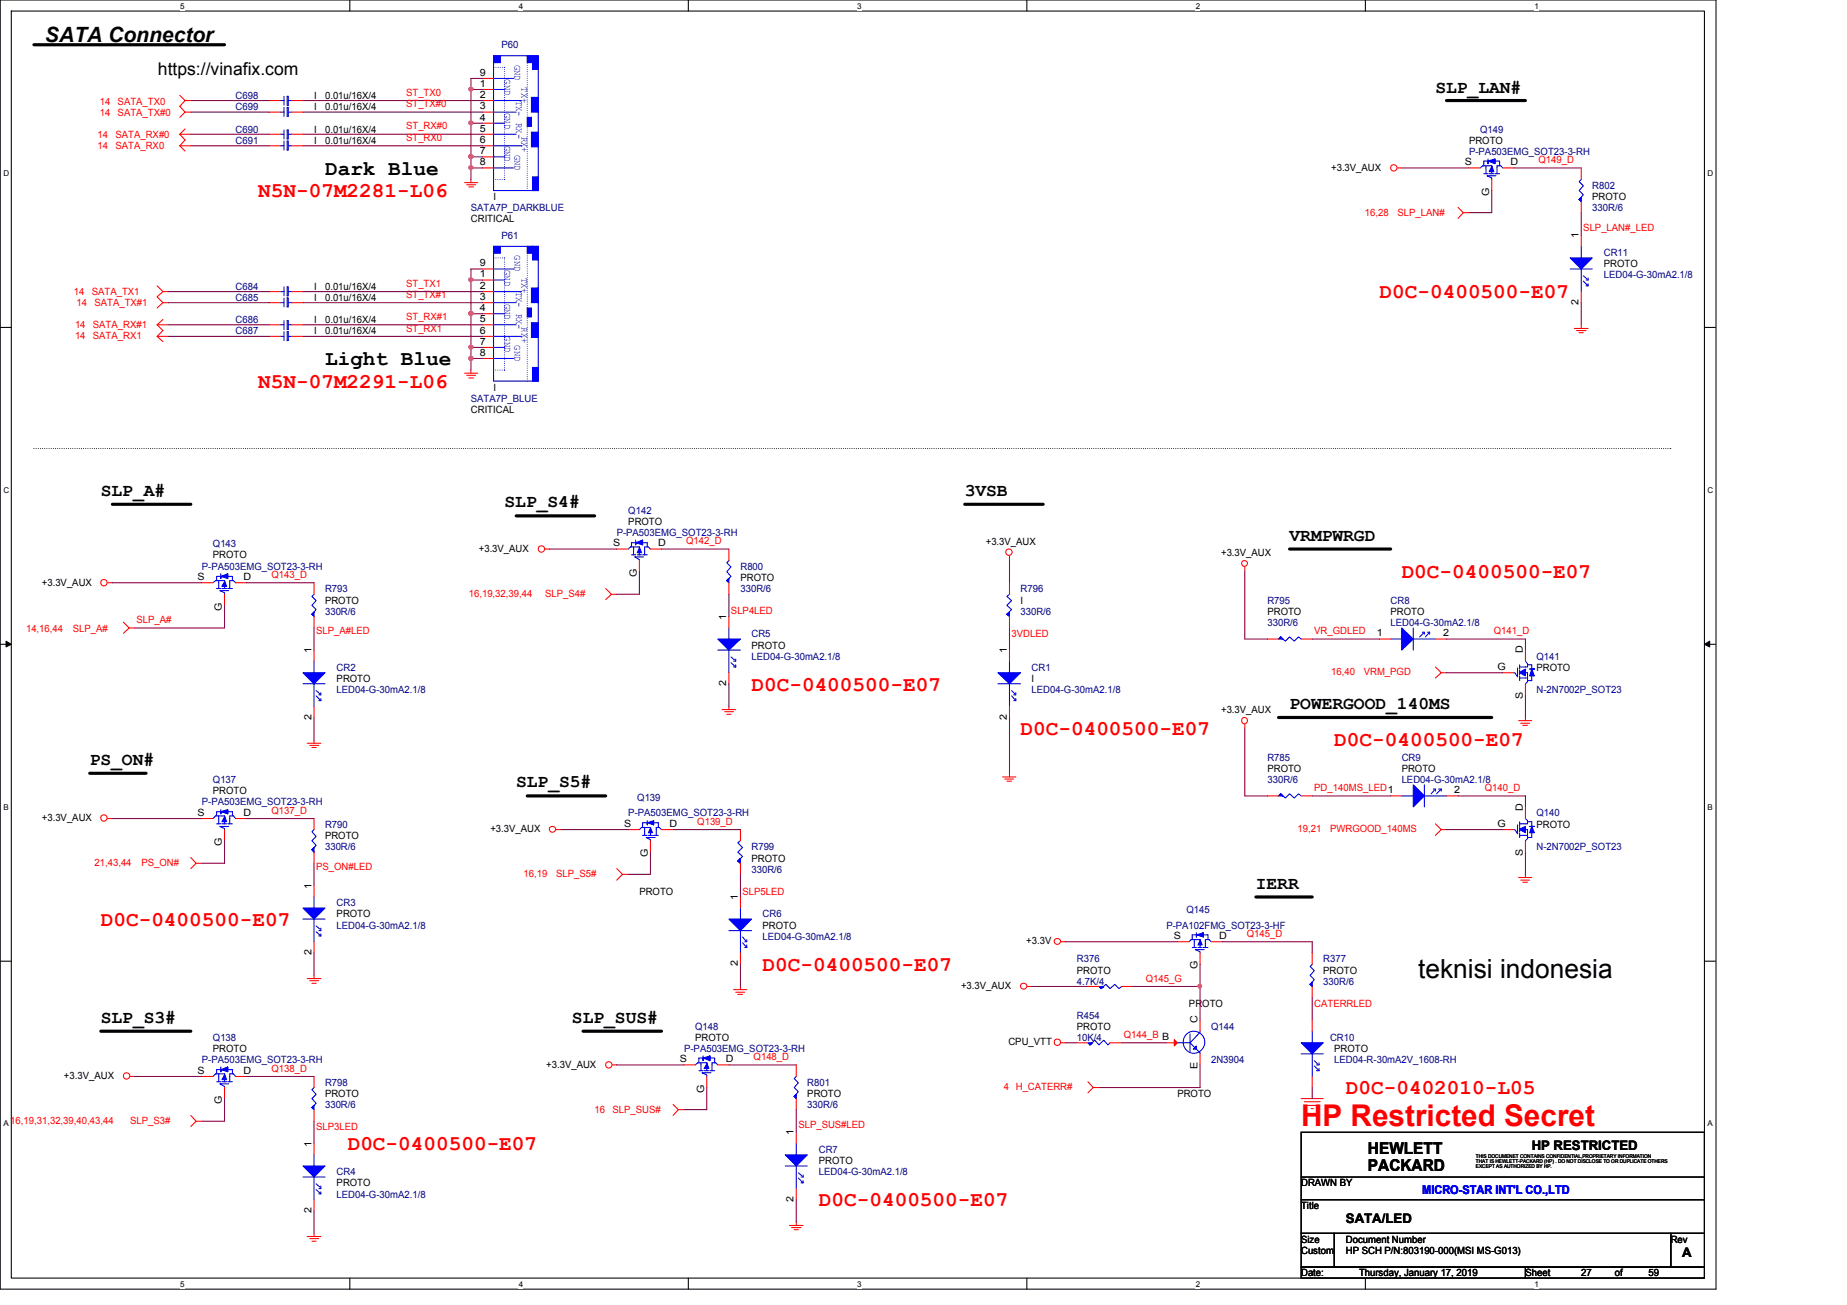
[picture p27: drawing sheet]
<svg xmlns="http://www.w3.org/2000/svg" width="297mm" height="210mm" viewBox="0 0 297 210" stroke-linecap="round" stroke-linejoin="round" font-family="sans-serif">
<defs><g id="words">
<text font-size="4.8" fill="#f00" x="209.3" y="181.2">HP Restricted Secret</text>
<text font-size="4.2" x="228.1" y="157.3">teknisi indonesia</text>
<g font-size="3.4">
<text x="7.2" y="6.7">SATA Connector</text>
<text x="52.3" y="28.1">Dark Blue</text>
<text x="52.3" y="58.8">Light Blue</text>
</g>
<g font-size="3.4" fill="#f00">
<text x="41.5" y="31.8">N5N-07M2281-L06</text>
<text x="221.9" y="47.9">D0C-0400500-E07</text>
<text x="41.5" y="62.4">N5N-07M2291-L06</text>
<text x="225.4" y="93">D0C-0400500-E07</text>
<text x="120.9" y="111.1">D0C-0400500-E07</text>
<text x="164.1" y="118.3">D0C-0400500-E07</text>
<text x="214.6" y="120.1">D0C-0400500-E07</text>
<text x="16.2" y="148.9">D0C-0400500-E07</text>
<text x="122.6" y="156.1">D0C-0400500-E07</text>
<text x="216.4" y="176">D0C-0402010-L05</text>
<text x="55.9" y="185">D0C-0400500-E07</text>
<text x="131.7" y="194.1">D0C-0400500-E07</text>
</g>
<g font-size="2.9">
<text x="230.8" y="14.9">SLP_LAN#</text>
<text x="16.2" y="79.8">SLP_A#</text>
<text x="81.1" y="81.6">SLP_S4#</text>
<text x="155.1" y="79.8">3VSB</text>
<text x="207.4" y="87">VRMPWRGD</text>
<text x="207.4" y="114">POWERGOOD_140MS</text>
<text x="14.4" y="123.1">PS_ON#</text>
<text x="83" y="126.7">SLP_S5#</text>
<text x="202" y="142.9">IERR</text>
<text x="16.2" y="164.6">SLP_S3#</text>
<text x="92" y="164.6">SLP_SUS#</text>
</g>
<text font-size="2.8" x="25.4" y="12.1">https://vinafix.com</text>
<g font-size="2.6">
<text x="220" y="185.7">HEWLETT</text>
<text x="220" y="188.4">PACKARD</text>
</g>
<g font-size="2.1">
<text x="246.3" y="184.9">HP RESTRICTED</text>
<text x="216.4" y="196.8">SATA/LED</text>
<text x="270.5" y="202.2">A</text>
</g>
<text font-size="1.9" fill="#00f" x="228.7" y="192.1">MICRO-STAR INT'L CO.,LTD</text>
<g font-size="1.6" fill="#000080">
<text x="80.6" y="7.8">P60</text>
<text x="37.9" y="15.9">C698</text>
<text x="37.9" y="17.7">C699</text>
<text x="37.9" y="23.1">C691</text>
<text x="37.9" y="21.3">C690</text>
<text x="238" y="21.3">Q149</text>
<text x="236.3" y="25">P-PA503EMG_SOT23-3-RH</text>
<text x="75.7" y="34">SATA7P_DARKBLUE</text>
<text x="256.1" y="30.4">R802</text>
<text x="256.1" y="34">330R/6</text>
<text x="80.6" y="38.4">P61</text>
<text x="257.9" y="41.1">CR11</text>
<text x="37.9" y="46.6">C684</text>
<text x="257.9" y="44.8">LED04-G-30mA2.1/8</text>
<text x="37.9" y="48.4">C685</text>
<text x="37.9" y="53.8">C687</text>
<text x="37.9" y="52">C686</text>
<text x="75.7" y="64.6">SATA7P_BLUE</text>
<text x="101" y="82.6">Q142</text>
<text x="34.2" y="88.1">Q143</text>
<text x="99.2" y="86.3">P-PA503EMG_SOT23-3-RH</text>
<text x="32.5" y="91.7">P-PA503EMG_SOT23-3-RH</text>
<text x="52.3" y="95.3">R793</text>
<text x="119.1" y="91.7">R800</text>
<text x="119.1" y="95.3">330R/6</text>
<text x="164.1" y="95.3">R796</text>
<text x="52.3" y="98.9">330R/6</text>
<text x="164.1" y="98.9">330R/6</text>
<text x="203.8" y="97.1">R795</text>
<text x="203.8" y="100.7">330R/6</text>
<text x="223.6" y="97.1">CR8</text>
<text x="223.6" y="100.7">LED04-G-30mA2.1/8</text>
<text x="54.1" y="107.9">CR2</text>
<text x="120.9" y="102.5">CR5</text>
<text x="120.9" y="106.1">LED04-G-30mA2.1/8</text>
<text x="165.9" y="107.9">CR1</text>
<text x="247.1" y="106.1">Q141</text>
<text x="54.1" y="111.5">LED04-G-30mA2.1/8</text>
<text x="165.9" y="111.5">LED04-G-30mA2.1/8</text>
<text x="247.1" y="111.5">N-2N7002P_SOT23</text>
<text x="34.2" y="125.9">Q137</text>
<text x="203.8" y="122.3">R785</text>
<text x="203.8" y="125.9">330R/6</text>
<text x="225.4" y="122.3">CR9</text>
<text x="225.4" y="125.9">LED04-G-30mA2.1/8</text>
<text x="32.5" y="129.5">P-PA503EMG_SOT23-3-RH</text>
<text x="101" y="131.3">P-PA503EMG_SOT23-3-RH</text>
<text x="102.5" y="128.8">Q139</text>
<text x="247.1" y="131.3">Q140</text>
<text x="52.3" y="133.2">R790</text>
<text x="52.3" y="136.7">330R/6</text>
<text x="120.9" y="136.7">R799</text>
<text x="247.1" y="136.7">N-2N7002P_SOT23</text>
<text x="120.9" y="140.4">330R/6</text>
<text x="54.1" y="145.8">CR3</text>
<text x="54.1" y="149.4">LED04-G-30mA2.1/8</text>
<text x="122.6" y="147.6">CR6</text>
<text x="187.6" y="149.4">P-PA102FMG_SOT23-3-HF</text>
<text x="190.8" y="146.8">Q145</text>
<text x="122.6" y="151.2">LED04-G-30mA2.1/8</text>
<text x="173.2" y="154.8">R376</text>
<text x="212.8" y="154.8">R377</text>
<text x="173.2" y="158.4">4.7K/4</text>
<text x="212.8" y="158.4">330R/6</text>
<text x="34.2" y="167.4">Q138</text>
<text x="111.8" y="165.6">Q148</text>
<text x="173.2" y="163.8">R454</text>
<text x="173.2" y="167.4">10K/4</text>
<text x="194.8" y="165.6">Q144</text>
<text x="213.9" y="167.4">CR10</text>
<text x="32.5" y="171">P-PA503EMG_SOT23-3-RH</text>
<text x="110" y="169.2">P-PA503EMG_SOT23-3-RH</text>
<text x="194.8" y="171">2N3904</text>
<text x="214.6" y="171">LED04-R-30mA2V_1608-RH</text>
<text x="52.3" y="174.7">R798</text>
<text x="52.3" y="178.2">330R/6</text>
<text x="129.8" y="174.7">R801</text>
<text x="129.8" y="178.2">330R/6</text>
<text x="131.7" y="185.4">CR7</text>
<text x="54.1" y="189.1">CR4</text>
<text x="131.7" y="189.1">LED04-G-30mA2.1/8</text>
<text x="54.1" y="192.7">LED04-G-30mA2.1/8</text>
</g>
<g font-size="1.6" fill="#00f">
<text x="82.8" y="10.4" transform="rotate(90 82.8 10.4)">GND</text>
<text x="81.1" y="12.8" transform="rotate(90 81.1 12.8)">GND</text>
<text x="83" y="16.2" transform="rotate(90 83 16.2)">TX- RX-</text>
<text x="83.9" y="14.1" transform="rotate(90 83.9 14.1)">TX+</text>
<text x="81.1" y="18.2" transform="rotate(90 81.1 18.2)">GND</text>
<text x="81.1" y="23.5" transform="rotate(90 81.1 23.5)">GND</text>
<text x="83.9" y="22" transform="rotate(90 83.9 22)">RX+</text>
<text x="82.8" y="24.9" transform="rotate(90 82.8 24.9)">GND</text>
<text x="82.8" y="41.1" transform="rotate(90 82.8 41.1)">GND</text>
<text x="81.1" y="43.4" transform="rotate(90 81.1 43.4)">GND</text>
<text x="83" y="46.9" transform="rotate(90 83 46.9)">TX- RX-</text>
<text x="83.9" y="44.7" transform="rotate(90 83.9 44.7)">TX+</text>
<text x="81.1" y="48.9" transform="rotate(90 81.1 48.9)">GND</text>
<text x="83.9" y="52.7" transform="rotate(90 83.9 52.7)">RX+</text>
<text x="81.1" y="54.1" transform="rotate(90 81.1 54.1)">GND</text>
<text x="82.8" y="55.5" transform="rotate(90 82.8 55.5)">GND</text>
</g>
<g font-size="1.6" fill="#f00">
<text x="16" y="16.8">14</text>
<text x="18.9" y="16.8">SATA_TX0</text>
<text x="65.3" y="15.4">ST_TX0</text>
<text x="65.3" y="17.3">ST_TX#0</text>
<text x="15.7" y="22.3">14</text>
<text x="16" y="18.6">14</text>
<text x="18.6" y="22.3">SATA_RX#0</text>
<text x="18.9" y="18.6">SATA_TX#0</text>
<text x="65.3" y="20.8">ST_RX#0</text>
<text x="65.3" y="22.7">ST_RX0</text>
<text x="15.7" y="24">14</text>
<text x="18.6" y="24">SATA_RX0</text>
<text x="247.4" y="26.2">Q149_D</text>
<text x="219.5" y="34.7">16,28</text>
<text x="224.7" y="34.7">SLP_LAN#</text>
<text x="254.6" y="37.1">SLP_LAN#_LED</text>
<text x="11.9" y="47.5">14</text>
<text x="14.8" y="47.5">SATA_TX1</text>
<text x="65.3" y="47.9">ST_TX#1</text>
<text x="65.3" y="46.1">ST_TX1</text>
<text x="12.1" y="52.7">14</text>
<text x="12.3" y="49.3">14</text>
<text x="14.9" y="52.7">SATA_RX#1</text>
<text x="15.2" y="49.3">SATA_TX#1</text>
<text x="65.3" y="53.3">ST_RX1</text>
<text x="65.3" y="51.5">ST_RX#1</text>
<text x="12.1" y="54.5">14</text>
<text x="14.9" y="54.5">SATA_RX1</text>
<text x="110.4" y="87.5">Q142_D</text>
<text x="43.6" y="93">Q143_D</text>
<text x="4.2" y="101.6">14,16,44</text>
<text x="11.7" y="101.6">SLP_A#</text>
<text x="22" y="100.2">SLP_A#</text>
<text x="75.4" y="96">16,19,32,39,44</text>
<text x="87.7" y="96">SLP_S4#</text>
<text x="117.6" y="98.8">SLP4LED</text>
<text x="50.8" y="102">SLP_A#LED</text>
<text x="162.7" y="102.4">3VDLED</text>
<text x="211.4" y="102">VR_GDLED</text>
<text x="240.2" y="102">Q141_D</text>
<text x="214.1" y="108.6">16,40</text>
<text x="219.3" y="108.6">VRM_PGD</text>
<text x="43.6" y="130.9">Q137_D</text>
<text x="211.4" y="127.3">PD_140MS_LED1</text>
<text x="238.8" y="127.3">Q140_D</text>
<text x="112.1" y="132.7">Q139_D</text>
<text x="208.7" y="133.9">19,21</text>
<text x="213.9" y="133.9">PWRGOOD_140MS</text>
<text x="15.2" y="139.3">21,43,44</text>
<text x="22.7" y="139.3">PS_ON#</text>
<text x="50.8" y="139.9">PS_ON#LED</text>
<text x="84.2" y="141.1">16,19</text>
<text x="89.4" y="141.1">SLP_S5#</text>
<text x="119.4" y="143.9">SLP5LED</text>
<text x="200.5" y="150.7">Q145_D</text>
<text x="184.3" y="157.9">Q145_G</text>
<text x="211.4" y="162">CATERRLED</text>
<text x="180.7" y="167">Q144_B B</text>
<text x="43.6" y="172.4">Q138_D</text>
<text x="121.2" y="170.5">Q148_D</text>
<text x="95.6" y="179">16</text>
<text x="98.5" y="179">SLP_SUS#</text>
<text x="161.4" y="175.3">4 H_CATERR#</text>
<text x="1.6" y="180.8">16,19,31,32,39,40,43,44</text>
<text x="21" y="180.8">SLP_S3#</text>
<text x="50.8" y="181.8">SLP3LED</text>
<text x="128.4" y="181.4">SLP_SUS#LED</text>
</g>
<g font-size="1.6">
<text x="50.5" y="15.9">I</text>
<text x="50.5" y="17.7">I</text>
<text x="52.3" y="15.9">0.01u/16X/4</text>
<text x="52.3" y="17.7">0.01u/16X/4</text>
<text x="77.2" y="14">1</text>
<text x="77.2" y="15.7">2</text>
<text x="77.2" y="17.6">3</text>
<text x="77.2" y="12.2">9</text>
<text x="50.5" y="23.1">I</text>
<text x="50.5" y="21.3">I</text>
<text x="52.3" y="23.1">0.01u/16X/4</text>
<text x="52.3" y="21.3">0.01u/16X/4</text>
<text x="77.2" y="19.4">4</text>
<text x="77.2" y="21.2">5</text>
<text x="77.2" y="23">6</text>
<text x="236.3" y="23.1">PROTO</text>
<text x="77.2" y="24.8">7</text>
<text x="77.2" y="26.6">8</text>
<text x="214.1" y="27.4">+3.3V_AUX</text>
<text x="235.6" y="26.6">S</text>
<text x="242.9" y="26.6">D</text>
<text x="75.7" y="35.7">CRITICAL</text>
<text x="79.4" y="32.2">I</text>
<text x="239.5" y="31.5" transform="rotate(-90 239.5 31.5)">G</text>
<text x="256.1" y="32.2">PROTO</text>
<text x="253.9" y="38.4" transform="rotate(-90 253.9 38.4)">1</text>
<text x="50.5" y="46.6">I</text>
<text x="52.3" y="46.6">0.01u/16X/4</text>
<text x="77.2" y="44.6">1</text>
<text x="77.2" y="46.5">2</text>
<text x="77.2" y="42.8">9</text>
<text x="257.9" y="43">PROTO</text>
<text x="50.5" y="48.4">I</text>
<text x="50.5" y="53.8">I</text>
<text x="50.5" y="52">I</text>
<text x="52.3" y="48.4">0.01u/16X/4</text>
<text x="52.3" y="53.8">0.01u/16X/4</text>
<text x="52.3" y="52">0.01u/16X/4</text>
<text x="77.2" y="48.3">3</text>
<text x="77.2" y="50">4</text>
<text x="77.2" y="51.8">5</text>
<text x="77.2" y="53.7">6</text>
<text x="253.9" y="49.1" transform="rotate(-90 253.9 49.1)">2</text>
<text x="77.2" y="55.5">7</text>
<text x="77.2" y="57.2">8</text>
<text x="79.4" y="62.8">I</text>
<text x="75.7" y="66.5">CRITICAL</text>
<text x="34.2" y="89.8">PROTO</text>
<text x="77" y="88.8">+3.3V_AUX</text>
<text x="98.6" y="87.9">S</text>
<text x="101" y="84.5">PROTO</text>
<text x="105.9" y="87.9">D</text>
<text x="158.5" y="87.7">+3.3V_AUX</text>
<text x="196.4" y="89.5">+3.3V_AUX</text>
<text x="6.7" y="94.2">+3.3V_AUX</text>
<text x="31.8" y="93.3">S</text>
<text x="39.2" y="93.3">D</text>
<text x="102.4" y="92.8" transform="rotate(-90 102.4 92.8)">G</text>
<text x="119.1" y="93.5">PROTO</text>
<text x="35.7" y="98.2" transform="rotate(-90 35.7 98.2)">G</text>
<text x="52.3" y="97.1">PROTO</text>
<text x="116.8" y="99.7" transform="rotate(-90 116.8 99.7)">1</text>
<text x="164.1" y="97.1">I</text>
<text x="203.8" y="98.9">PROTO</text>
<text x="223.6" y="98.9">PROTO</text>
<text x="50.1" y="105.1" transform="rotate(-90 50.1 105.1)">1</text>
<text x="120.9" y="104.3">PROTO</text>
<text x="161.9" y="105.1" transform="rotate(-90 161.9 105.1)">1</text>
<text x="221.4" y="102.4">1</text>
<text x="232.1" y="102.4">2</text>
<text x="240.8" y="107.8">G</text>
<text x="244.9" y="105.1" transform="rotate(-90 244.9 105.1)">D</text>
<text x="247.1" y="107.9">PROTO</text>
<text x="54.1" y="109.7">PROTO</text>
<text x="116.8" y="110.4" transform="rotate(-90 116.8 110.4)">2</text>
<text x="165.9" y="109.7">I</text>
<text x="244.9" y="112.4" transform="rotate(-90 244.9 112.4)">S</text>
<text x="50.1" y="115.8" transform="rotate(-90 50.1 115.8)">2</text>
<text x="161.9" y="115.8" transform="rotate(-90 161.9 115.8)">2</text>
<text x="196.4" y="114.7">+3.3V_AUX</text>
<text x="203.8" y="124.1">PROTO</text>
<text x="225.4" y="124.1">PROTO</text>
<text x="31.8" y="131.2">S</text>
<text x="34.2" y="127.8">PROTO</text>
<text x="39.2" y="131.2">D</text>
<text x="233.9" y="127.6">2</text>
<text x="244.9" y="130.4" transform="rotate(-90 244.9 130.4)">D</text>
<text x="6.7" y="132.1">+3.3V_AUX</text>
<text x="35.7" y="136.1" transform="rotate(-90 35.7 136.1)">G</text>
<text x="52.3" y="135">PROTO</text>
<text x="78.9" y="133.9">+3.3V_AUX</text>
<text x="100.4" y="133">S</text>
<text x="104.2" y="137.8" transform="rotate(-90 104.2 137.8)">G</text>
<text x="107.7" y="133">D</text>
<text x="240.8" y="133">G</text>
<text x="244.9" y="137.7" transform="rotate(-90 244.9 137.7)">S</text>
<text x="247.1" y="133.2">PROTO</text>
<text x="50.1" y="143" transform="rotate(-90 50.1 143)">1</text>
<text x="102.8" y="143.9">PROTO</text>
<text x="120.9" y="138.6">PROTO</text>
<text x="54.1" y="147.6">PROTO</text>
<text x="118.7" y="144.8" transform="rotate(-90 118.7 144.8)">1</text>
<text x="122.6" y="149.4">PROTO</text>
<text x="50.1" y="153.7" transform="rotate(-90 50.1 153.7)">2</text>
<text x="118.7" y="155.4" transform="rotate(-90 118.7 155.4)">2</text>
<text x="165.1" y="151.9">+3.3V</text>
<text x="188.8" y="151">S</text>
<text x="192.6" y="155.9" transform="rotate(-90 192.6 155.9)">G</text>
<text x="196" y="151">D</text>
<text x="154.6" y="159.1">+3.3V_AUX</text>
<text x="173.2" y="156.6">PROTO</text>
<text x="191.2" y="162">PROTO</text>
<text x="212.8" y="156.6">PROTO</text>
<text x="111.8" y="167.4">PROTO</text>
<text x="173.2" y="165.6">PROTO</text>
<text x="192.6" y="164.6" transform="rotate(-90 192.6 164.6)">C</text>
<text x="10.3" y="173.6">+3.3V_AUX</text>
<text x="31.8" y="172.7">S</text>
<text x="34.2" y="169.2">PROTO</text>
<text x="39.2" y="172.7">D</text>
<text x="87.8" y="171.7">+3.3V_AUX</text>
<text x="109.3" y="170.9">S</text>
<text x="116.7" y="170.9">D</text>
<text x="162.2" y="168.1">CPU_VTT</text>
<text x="192.6" y="172" transform="rotate(-90 192.6 172)">E</text>
<text x="214.6" y="169.2">PROTO</text>
<text x="35.7" y="177.5" transform="rotate(-90 35.7 177.5)">G</text>
<text x="52.3" y="176.4">PROTO</text>
<text x="113.2" y="175.8" transform="rotate(-90 113.2 175.8)">G</text>
<text x="129.8" y="176.4">PROTO</text>
<text x="189.4" y="176.4">PROTO</text>
<text x="50.1" y="184.5" transform="rotate(-90 50.1 184.5)">1</text>
<text x="127.6" y="182.6" transform="rotate(-90 127.6 182.6)">1</text>
<text x="54.1" y="190.8">PROTO</text>
<text x="131.7" y="187.3">PROTO</text>
<text x="209.3" y="190.8">DRAWN BY</text>
<text x="50.1" y="195.2" transform="rotate(-90 50.1 195.2)">2</text>
<text x="127.6" y="193.4" transform="rotate(-90 127.6 193.4)">2</text>
<text x="209.3" y="194.5">Title</text>
<text x="209.3" y="201.7">Custom</text>
<text x="209.3" y="199.9">Size</text>
<text x="216.4" y="199.9">Document Number</text>
<text x="216.4" y="201.7">HP SCH P/N:803190-000(MSI MS-G013)</text>
<text x="268.7" y="199.9">Rev</text>
<text x="209.3" y="205.3">Date:</text>
<text x="218.6" y="205.3">Thursday, January 17, 2019</text>
<text x="245.3" y="205.3">Sheet</text>
<text x="254.3" y="205.3">27</text>
<text x="259.7" y="205.3">of</text>
<text x="265.1" y="205.3">59</text>
</g>
<g font-size="1.3">
<text x="29" y="1.4">5</text>
<text x="83.4" y="1.4">4</text>
<text x="137.9" y="1.4">3</text>
<text x="192.3" y="1.4">2</text>
<text x="246.8" y="1.4">1</text>
<text x=".5" y="28.4">D</text>
<text x="274.6" y="28.4">D</text>
<text x=".5" y="79.2">C</text>
<text x="274.6" y="79.2">C</text>
<text x=".5" y="130.2">B</text>
<text x="274.6" y="130.2">B</text>
<text x=".5" y="181.2">A</text>
<text x="274.6" y="181.2">A</text>
<text x="29" y="207">5</text>
<text x="83.4" y="207">4</text>
<text x="137.9" y="207">3</text>
<text x="192.3" y="207">2</text>
<text x="246.8" y="207">1</text>
</g>
<g font-size=".8">
<text x="237.4" y="186.2">THIS DOCUMENET CONTAINS CONFIDENTIAL,PROPRIETARY INFORMATION</text>
<text x="237.4" y="187">THAT IS HEWLETT-PACKARD (HP) . DO NOT DISCLOSE TO OR DUPLICATE OTHERS</text>
<text x="237.4" y="187.9">EXCEPT AS AUTHORIZED BY HP.</text>
</g>
</g></defs>
<path d="M0 0h276v207.4h-276zM1.8 1.8h272.3v203.8h-272.3z" fill="none" stroke="#000" stroke-width=".17"/>
<g fill="#fff">
<path d="M29 .3h.7v1.4h-.7z"/>
<path d="M29 205.8h.7v1.5h-.7z"/>
</g>
<path d="M56.3 0v1.8M56.3 205.6v1.8" fill="none" stroke="#000" stroke-width=".17"/>
<g fill="#fff">
<path d="M83.4 .3h.7v1.4h-.7z"/>
<path d="M83.4 205.8h.7v1.5h-.7z"/>
</g>
<path d="M110.7 0v1.8M110.7 205.6v1.8" fill="none" stroke="#000" stroke-width=".17"/>
<g fill="#fff">
<path d="M137.9 .3h.7v1.4h-.7z"/>
<path d="M137.9 205.8h.7v1.5h-.7z"/>
</g>
<path d="M165.1 0v1.8M165.1 205.6v1.8" fill="none" stroke="#000" stroke-width=".17"/>
<g fill="#fff">
<path d="M192.3 .3h.7v1.4h-.7z"/>
<path d="M192.3 205.8h.7v1.5h-.7z"/>
</g>
<path d="M219.6 0v1.8M219.6 205.6v1.8" fill="none" stroke="#000" stroke-width=".17"/>
<g fill="#fff">
<path d="M246.8 .3h.6v1.4h-.6z"/>
<path d="M246.8 205.8h.6v1.5h-.6z"/>
<path d="M.5 27.2h1v1.4h-1z"/>
<path d="M274.6 27.2h1v1.4h-1z"/>
<path d="M.5 78.1h1v1.4h-1z"/>
<path d="M274.6 78.1h1v1.4h-1z"/>
</g>
<path d="M0 52.7h1.8M274.1 52.7h1.8" fill="none" stroke="#000" stroke-width=".17"/>
<g fill="#fff">
<path d="M.5 129h.9v1.5h-.9z"/>
<path d="M274.6 129h.9v1.5h-.9z"/>
</g>
<path d="M0 103.6h1.8M274.1 103.6h1.8" fill="none" stroke="#000" stroke-width=".17"/>
<path d="M1 103.1l.8 .5-.8 .5zM274.1 103.6l.9-.5v1z" fill="#000"/>
<path d="M1 103.1l.8 .5-.8 .5zM274.1 103.6l.9-.5v1z" fill="none" stroke="#000" stroke-width=".16"/>
<g fill="#fff">
<path d="M.5 180h.8v1.4h-.8z"/>
<path d="M274.6 180h.8v1.4h-.8z"/>
</g>
<path d="M0 154.6h1.8M274.1 154.6h1.8M209.3 182.1h64.8v10.9h-64.8zM209.3 193h64.8v5.4h-64.8zM209.3 198.4h5.3v5.4h-5.3zM209.3 189.3h64.8M214.6 198.4h54.1v5.4h-54.1zM268.7 198.4h5.4v5.4h-5.4zM209.3 203.8h36v1.8h-36zM245.3 203.8h28.8v1.8h-28.8z" fill="none" stroke="#000" stroke-width=".17"/>
<path d="M5.5 72.1h263.2M268.7 72.1h.1" fill="none" stroke="#000" stroke-width=".17" stroke-dasharray="0 .3"/>
<path d="M5.5 7.2h30.6M232.6 16.2h12.7M18.1 81.1h12.6M83 83h12.6M155.2 81.1h12.6M207.4 88.3h16.2M205.6 115.4h34.3M14.4 124.4h9.1M84.8 128h12.6M202 144.3h9M16.2 165.9h14.5M93.8 165.9h12.6" fill="none" stroke="#000" stroke-width=".51"/>
<g fill="none" stroke="#f00" stroke-width=".17">
<path d="M28.9 15.3l.9 .9-.9 .9 .9 .9-.9 .9M29.8 16.2h.9M29.8 18h.9M28.9 23.5h1.8M28.9 21.6l.9 .9-.9 1M28.9 23.5l.9 .8M28.9 21.6h1.8M29.8 20.7l-.9 .9M74.7 29.4h2.1M75.1 29.7h1.4M75.4 30.1h.8M75.7 28.9v.5"/>
<path d="M224.7 27h.7M234.5 33.4l.8 .8-.8 .9M235.3 34.2h1M25.3 46l.9 .9-.9 .9 .9 .9-.9 .8M25.3 52.2h1.7M25.3 52.2l.9 1-.9 .9M25.3 54.1h1.7M25.3 54.1l.9 .8M26.2 48.7h.8M26.2 51.4l-.9 .8M26.2 46.9h.8M75.7 59.5v.5"/>
<path d="M253.2 52.8h2.2M253.5 53.2h1.6M254 53.5h.6M254.3 52.2v.6M74.7 60h2.1M75.1 60.4h1.4M75.4 60.8h.8M17.3 93.7h.8M87.7 88.3h.6M97.4 94.7l.9 .9-.9 .8M98.3 95.6h.9M162.3 89.4v.8"/>
<path d="M200.2 91.2v.8M19.9 100.1l.9 .9-.9 .9M20.8 101h.8M49.4 119.6h2.2M49.8 119.9h1.5M50.5 119v.6M116.1 114.1h2.2M116.5 114.5h1.5M116.9 114.9h.7M117.2 113.6v.5M200.2 116.5v.7M230.8 107.3l1 .9-1 .9"/>
<path d="M231.8 108.2h.8M244.2 115.9h2.1M244.6 116.3h1.4M244.9 116.7h.8M245.3 115.4v.5M17.3 131.7h.8M30.7 137.9l.8 1-.8 .8M31.5 138.9h1M50.2 120.2h.6M89.4 133.4h.8M99.2 139.7l.9 .9-.9 1M161.2 125h2.2"/>
<path d="M161.6 125.3h1.4M161.9 125.6h.8M162.3 124.4v.6M230.8 132.5l1 .9-1 1M231.8 133.4h.8M49.4 157.4h2.2M49.8 157.7h1.5M50.2 158.2h.6M50.5 156.9v.5M100.1 140.6h.9M118 159.2h2.1M118.3 159.6h1.5"/>
<path d="M118.7 159.9h.7M119.1 158.7v.5M165.2 158.7h.7M170.6 151.5h.7M244.2 141.1h2.1M244.6 141.6h1.4M244.9 141.9h.8M245.3 140.6v.5M21 173.1h.6M30.7 179.4l.8 .9-.8 .9M98.5 171.3h.7M108.2 177.6l.9 .9-.9 .9"/>
<path d="M109.1 178.5h.9M170.6 167.7h.7M175 174l.8 .9-.8 .9M175.8 174.9h.9M209.3 176.7h3.5M209.8 177.2h2.5M210.3 177.8h1.4M210.9 178.3h.3M31.5 180.3h1M49.4 198.9h2.2M49.8 199.2h1.5M50.2 199.6h.6"/>
<path d="M50.5 198.4v.5M127 197.1h2.2M127.3 197.4h1.5M127.7 197.8h.7M128.1 196.5v.6"/>
<circle cx="224.1" cy="27" r=".52"/>
<circle cx="16.7" cy="93.7" r=".52"/>
<circle cx="87.1" cy="88.3" r=".52"/>
<circle cx="162.3" cy="88.8" r=".52"/>
<circle cx="200.1" cy="90.6" r=".48"/>
<circle cx="200.1" cy="115.9" r=".5"/>
<circle cx="16.7" cy="131.6" r=".52"/>
<circle cx="88.9" cy="133.4" r=".5"/>
<circle cx="164.6" cy="158.6" r=".5"/>
<circle cx="170.1" cy="151.4" r=".5"/>
<circle cx="20.3" cy="173.1" r=".52"/>
<circle cx="97.9" cy="171.3" r=".52"/>
<circle cx="170" cy="167.6" r=".52"/>
</g>
<path d="M225.4 101l1.9 1.8-1.9 1.8z" fill="#00f"/>
<g fill="none" stroke="#00f" stroke-width=".17">
<path d="M79.4 19.8h1.8M79.4 18h3.6M79.4 16.2h4.5M79.4 14.4h1.8M79.4 12.6h3.2M79.4 9h7.2v21.7h-7.2zM79.4 23.5h4.5M79.4 21.6h3.6M79.4 25.2h1.8M79.4 27h3.2M223.6 102.8h1.8M225.4 101l1.9 1.8-1.9 1.8z"/>
<path d="M227.3 101v3.6M227.3 102.8h3.5M228.7 101.7h.4v.3M228.9 101.9l-.6 .5M229.6 101.7h.3M229.9 101.7l-.7 .7M229.9 101.7v.3"/>
</g>
<path d="M221.9 102.8h1.7M230.8 102.8h1.8" fill="none" stroke="#f00" stroke-width=".17"/>
<path d="M84.8 9h.1M84.8 30.7v-21.7" fill="none" stroke="#00f" stroke-width=".17" stroke-dasharray="0 .3"/>
<path d="M79.4 9h1.1v1.1h-1.1z" fill-rule="evenodd" fill="#00f"/>
<path d="M79.4 9h1.1v1.1h-1.1z" fill="none" stroke="#00f" stroke-width=".17"/>
<path d="M84.8 9h.8v1.1h-.8z" fill-rule="evenodd" fill="#00f"/>
<path d="M84.8 9h.8v1.1h-.8z" fill="none" stroke="#00f" stroke-width=".17"/>
<path d="M85.6 9h1v2.2h-1z" fill-rule="evenodd" fill="#00f"/>
<path d="M85.6 9h1v2.2h-1z" fill="none" stroke="#00f" stroke-width=".17"/>
<path d="M85.6 28.4h1v2.3h-1z" fill-rule="evenodd" fill="#00f"/>
<path d="M85.6 28.4h1v2.3h-1z" fill="none" stroke="#00f" stroke-width=".17"/>
<path d="M84.8 18.9h.7v1.4h-.7z" fill-rule="evenodd" fill="#00f"/>
<path d="M84.8 18.9h.7v1.4h-.7z" fill="none" stroke="#00f" stroke-width=".17"/>
<path d="M79.4 10.8h.1M81.2 10.8h.1M81.2 10.8h-1.8M79.4 28.9h1.8M81.2 28.9h.1M81.2 28.9v-18.1" fill="none" stroke="#00f" stroke-width=".17" stroke-dasharray="0 .3"/>
<path d="M85.5 21.3h1.1v2.3h-1.1z" fill-rule="evenodd" fill="#00f"/>
<path d="M85.5 21.3h1.1v2.3h-1.1z" fill="none" stroke="#00f" stroke-width=".17"/>
<path d="M85.5 15.7h1.1v2.3h-1.1z" fill-rule="evenodd" fill="#00f"/>
<g fill="none" stroke="#00f" stroke-width=".17">
<path d="M85.5 15.7h1.1v2.3h-1.1zM189.4 167.7h2M191.4 166.3v2.9M191.9 168.7l.5-.5v.5zM193 165.9v.1l-1.6 1.7 1.6 1.6v.2"/>
<circle cx="192" cy="167.6" r="1.76"/>
</g>
<path d="M77.6 14.4h1.8M77.6 16.2h1.8M77.6 18h1.8M77.6 19.8h1.8M77.6 12.6h1.8M77.6 21.6h1.8M77.6 23.5h1.8M77.6 25.2h1.8M77.6 27h1.8" fill="none" stroke="#f00" stroke-width=".17"/>
<path d="M188.8 167.2l.6 .5-.6 .5z" fill="#f00"/>
<path d="M43.3 48.7h1.8M46.9 48.7h1.8M187.6 167.7h1.8M188.8 167.2l.6 .5-.6 .5zM193 164.1v1.8M193 169.5v1.8" fill="none" stroke="#f00" stroke-width=".17"/>
<g fill="none" stroke="#00f" stroke-width=".17">
<path d="M45.1 48.7h.6M45.7 47.9v1.5M46.2 47.9h.2v1.5h-.2zM46.4 48.7h.5M244.1 107.4v1.5l-.5-.7h-.1M244.4 109.1h1.3M244.4 106.9v.7M244.4 108.7v.8M245.3 106.3l.4 .5v.5h-1.3M245.3 108.2h.4v1.4l-.4 .4M245.7 106.9h.6M245.7 109.5h.6"/>
<path d="M246 107.6h.8"/>
</g>
<path d="M244.4 108.2l.9-.6v1.1z" fill-rule="evenodd" fill="#00f"/>
<path d="M244.4 108.2l.9-.6v1.1zM244.4 107.8v.7" fill="none" stroke="#00f" stroke-width=".17"/>
<path d="M246.3 107.6l.5 1.1h-.8l.3-1.1h.5z" fill-rule="evenodd" fill="#00f"/>
<path d="M246 107.6h.8M246.3 107.6l.5 1.1h-.8l.3-1.1h.5zM246.3 106.9v2.6" fill="none" stroke="#00f" stroke-width=".17"/>
<path d="M241.7 108.2h1.8M245.3 104.6v1.7M245.3 110v1.8" fill="none" stroke="#f00" stroke-width=".17"/>
<path d="M48.7 146.1h3.6l-1.8 1.7z" fill="#00f"/>
<path d="M205.6 128l.4-.3 .7 .7 .7-.7 .8 .7 .6-.7 .5 .3M48.7 146.1h3.6l-1.8 1.7zM48.7 147.8h3.6M50.5 144.3v1.8M50.5 147.8v3.7M50.8 148.9l.6 .5M50.8 149.9l.8 .6M51.3 150.5h.3M51.6 149.3v.4h-.3M51.6 150.2v.3" fill="none" stroke="#00f" stroke-width=".17"/>
<path d="M50.5 142.4v1.9M50.5 151.5v1.8" fill="none" stroke="#f00" stroke-width=".17"/>
<path d="M206 127.7l.3 .3h-.7l.4-.3 .3 .3z" fill-rule="evenodd" fill="#00f"/>
<path d="M206 127.7l.3 .3h-.7l.4-.3 .3 .3zM211 155.1l-.3 .4 .7 .6-.7 .8 .7 .7-.7 .7 .3 .4" fill="none" stroke="#00f" stroke-width=".17"/>
<path d="M203.8 128h1.8M209.3 128h1.7" fill="none" stroke="#f00" stroke-width=".17"/>
<path d="M210.7 158.3l.3-.3v.7l-.3-.4 .3-.3z" fill-rule="evenodd" fill="#00f"/>
<path d="M79.4 39.6h7.2v21.7h-7.2zM79.4 54.1h4.5M79.4 52.2h3.6M79.4 55.9h1.8M79.4 50.5h1.8M79.4 48.7h3.6M79.4 46.9h4.5M79.4 45h1.8M79.4 43.3h3.2M79.4 57.7h3.2M210.7 158.3l.3-.3v.7l-.3-.4 .3-.3z" fill="none" stroke="#00f" stroke-width=".17"/>
<path d="M211 158.7v1.7M211 153.3v1.8" fill="none" stroke="#f00" stroke-width=".17"/>
<path d="M84.8 39.6h.1M84.8 61.3v-21.7" fill="none" stroke="#00f" stroke-width=".17" stroke-dasharray="0 .3"/>
<path d="M79.4 39.6h1.1v1.1h-1.1z" fill-rule="evenodd" fill="#00f"/>
<path d="M79.4 39.6h1.1v1.1h-1.1z" fill="none" stroke="#00f" stroke-width=".17"/>
<path d="M84.8 39.6h.8v1.1h-.8z" fill-rule="evenodd" fill="#00f"/>
<path d="M84.8 39.6h.8v1.1h-.8z" fill="none" stroke="#00f" stroke-width=".17"/>
<path d="M85.6 39.6h1v2.2h-1z" fill-rule="evenodd" fill="#00f"/>
<path d="M85.6 39.6h1v2.2h-1z" fill="none" stroke="#00f" stroke-width=".17"/>
<path d="M85.6 59.1h1v2.2h-1z" fill-rule="evenodd" fill="#00f"/>
<path d="M85.6 59.1h1v2.2h-1z" fill="none" stroke="#00f" stroke-width=".17"/>
<path d="M84.8 49.5h.7v1.5h-.7z" fill-rule="evenodd" fill="#00f"/>
<path d="M84.8 49.5h.7v1.5h-.7z" fill="none" stroke="#00f" stroke-width=".17"/>
<path d="M79.4 59.5h1.8M79.4 41.5h.1M81.2 59.5h.1M81.2 59.5v-18M81.2 41.5h.1M81.2 41.5h-1.8" fill="none" stroke="#00f" stroke-width=".17" stroke-dasharray="0 .3"/>
<path d="M85.5 51.9h1.1v2.4h-1.1z" fill-rule="evenodd" fill="#00f"/>
<path d="M85.5 51.9h1.1v2.4h-1.1z" fill="none" stroke="#00f" stroke-width=".17"/>
<path d="M85.5 46.3h1.1v2.4h-1.1z" fill-rule="evenodd" fill="#00f"/>
<path d="M45.1 46.9h.6M45.7 46.1v1.5M46.2 46.1h.2v1.5h-.2zM46.4 46.9h.5M85.5 46.3h1.1v2.4h-1.1z" fill="none" stroke="#00f" stroke-width=".17"/>
<path d="M43.3 46.9h1.8M46.9 46.9h1.8M77.6 45h1.8M77.6 46.9h1.8M77.6 48.7h1.8M77.6 50.5h1.8M77.6 52.2h1.8M77.6 54.1h1.8M77.6 55.9h1.8M77.6 43.3h1.8M77.6 57.7h1.8" fill="none" stroke="#f00" stroke-width=".17"/>
<path d="M227.3 126.2l1.8 1.8-1.8 1.8z" fill="#00f"/>
<g fill="none" stroke="#00f" stroke-width=".17">
<path d="M45.1 23.5h.6M45.7 22.7v1.4M46.2 22.7h.2v1.4h-.2zM46.4 23.5h.5M45.1 54.1h.6M45.7 53.3v1.5M46.2 53.3h.2v1.5h-.2zM46.4 54.1h.5M119.1 135.2l-.4 .4 .7 .7-.7 .8 .7 .7-.7 .7 .4 .4M225.4 128h1.9M227.3 126.2l1.8 1.8-1.8 1.8zM229.1 126.2v3.6"/>
<path d="M229.1 128h3.5M230.5 126.9h.3v.4M230.7 127.1l-.5 .6M231.4 126.9h.4M231.8 126.9v.4M231.8 126.9l-.8 .8"/>
</g>
<path d="M43.3 23.5h1.8M46.9 23.5h1.8M43.3 54.1h1.8M46.9 54.1h1.8M223.6 128h1.8M232.6 128h1.9" fill="none" stroke="#f00" stroke-width=".17"/>
<path d="M118.7 138.5l.4-.4v.8l-.4-.4 .4-.4z" fill-rule="evenodd" fill="#00f"/>
<path d="M45.1 21.6h.6M45.7 20.9v1.5M46.2 20.9h.2v1.5h-.2zM46.4 21.6h.5M45.1 52.2h.6M45.7 51.6v1.4M46.2 51.6h.2v1.4h-.2zM46.4 52.2h.5M118.7 138.5l.4-.4v.8l-.4-.4 .4-.4z" fill="none" stroke="#00f" stroke-width=".17"/>
<path d="M43.3 21.6h1.8M46.9 21.6h1.8M43.3 52.2h1.8M46.9 52.2h1.8M119.1 138.9v1.7M119.1 133.4v1.8" fill="none" stroke="#f00" stroke-width=".17"/>
<path d="M160.5 108.2h3.6l-1.8 1.8z" fill="#00f"/>
<path d="M160.5 108.2h3.6l-1.8 1.8zM160.5 110h3.6M162.3 106.3v1.9M162.3 110v3.6M162.7 111.1l.5 .5M162.7 111.9l.7 .8M163 112.7h.4M163.4 111.4v.4h-.4M163.4 112.4v.3" fill="none" stroke="#00f" stroke-width=".17"/>
<path d="M162.3 104.6v1.7M162.3 113.6v1.8" fill="none" stroke="#f00" stroke-width=".17"/>
<path d="M117.2 147.8h3.7l-1.8 1.9z" fill="#00f"/>
<path d="M117.2 147.8h3.7l-1.8 1.9zM117.2 149.7h3.7M119.1 146.1v1.7M119.1 149.7v3.6M119.4 150.7l.5 .6M119.4 151.6l.7 .8M119.8 152.4h.3M120.1 151.1v.4h-.3M120.1 152v.4M175 167.7l.3 .4 .8-.8 .6 .8 .8-.8 .7 .8 .3-.4" fill="none" stroke="#00f" stroke-width=".17"/>
<path d="M119.1 144.3v1.8M119.1 153.3v1.8" fill="none" stroke="#f00" stroke-width=".17"/>
<path d="M175 167.7h.6l-.3 .4 .3-.4-.3 .4z" fill-rule="evenodd" fill="#00f"/>
<path d="M205.6 102.8l.4-.4 .7 .7 .7-.7 .8 .7 .6-.7 .5 .4M175 167.7h.6l-.3 .4 .3-.4-.3 .4z" fill="none" stroke="#00f" stroke-width=".17"/>
<path d="M173.2 167.7h1.8M178.5 167.7h1.9" fill="none" stroke="#f00" stroke-width=".17"/>
<path d="M206 102.4l.3 .4h-.7l.4-.4 .3 .4z" fill-rule="evenodd" fill="#00f"/>
<g fill="none" stroke="#00f" stroke-width=".17">
<path d="M45.1 16.2h.6M45.7 15.5v1.4M46.2 15.5h.2v1.4h-.2zM46.4 16.2h.5M206 102.4l.3 .4h-.7l.4-.4 .3 .4zM34.2 173.1l.5-.4h1.4v1.3M34.8 174h.7M34.8 172v.7M35.2 172.7v1.3M36.6 174h.8M36.6 171.6v.8M36.8 174.3h-1.5l.8 .5v.1"/>
<path d="M37.4 172v.7M37.9 173.1l-.4-.4h-.5v1.3"/>
</g>
<path d="M43.3 16.2h1.8M46.9 16.2h1.8M203.8 102.8h1.8M209.3 102.8h1.7" fill="none" stroke="#f00" stroke-width=".17"/>
<path d="M36.1 172.7l.3 1h-.7z" fill-rule="evenodd" fill="#00f"/>
<path d="M34.8 172h2.6M35.7 174h.7M36.1 172.7l.3 1h-.7zM36.6 171.6v.8" fill="none" stroke="#00f" stroke-width=".17"/>
<path d="M35.5 172l1.1-.4v.8l-1.1-.4v.4z" fill-rule="evenodd" fill="#00f"/>
<path d="M162.3 95.6l-.4 .3 .8 .7-.8 .8 .8 .6-.8 .8 .4 .3M35.5 172l1.1-.4v.8l-1.1-.4v.4zM35.5 171.6v.4" fill="none" stroke="#00f" stroke-width=".17"/>
<path d="M32.5 173.1h1.7M36.1 174.9v1.8M37.9 173.1h1.8" fill="none" stroke="#f00" stroke-width=".17"/>
<path d="M161.9 98.8l.4-.3v.6l-.4-.3 .4-.3z" fill-rule="evenodd" fill="#00f"/>
<path d="M117.2 90.2l-.3 .3 .7 .7-.7 .8 .7 .7-.7 .7 .3 .3M161.9 98.8l.4-.3v.6l-.4-.3 .4-.3z" fill="none" stroke="#00f" stroke-width=".17"/>
<path d="M162.3 99.1v1.9M162.3 93.7v1.9" fill="none" stroke="#f00" stroke-width=".17"/>
<path d="M116.9 93.4l.3-.3v.6l-.3-.3 .3-.3z" fill-rule="evenodd" fill="#00f"/>
<path d="M254.3 28.9l-.3 .3 .6 .7-.6 .8 .6 .6-.6 .8 .3 .3M116.9 93.4l.3-.3v.6l-.3-.3 .3-.3z" fill="none" stroke="#00f" stroke-width=".17"/>
<path d="M117.2 93.7v1.9M117.2 88.3v1.9" fill="none" stroke="#f00" stroke-width=".17"/>
<path d="M254 32.1l.3-.3v.6l-.3-.3 .3-.3z" fill-rule="evenodd" fill="#00f"/>
<path d="M254 32.1l.3-.3v.6l-.3-.3 .3-.3z" fill="none" stroke="#00f" stroke-width=".17"/>
<path d="M254.3 32.4v1.8M254.3 27v1.9" fill="none" stroke="#f00" stroke-width=".17"/>
<path d="M209.3 167.7h3.5l-1.8 1.8z" fill="#00f"/>
<path d="M128.1 173.1l-.4 .4 .7 .7-.7 .7 .7 .7-.7 .8 .4 .3M209.3 167.7h3.5l-1.8 1.8zM209.3 169.5h3.5M211 165.9v1.8M211 169.5v3.6M211.4 170.6l.5 .5M211.4 171.5l.7 .7M211.7 172.2h.4M212.1 170.9v.4h-.4M212.1 171.9v.3" fill="none" stroke="#00f" stroke-width=".17"/>
<path d="M211 164.1v1.8M211 173.1v1.8" fill="none" stroke="#f00" stroke-width=".17"/>
<path d="M127.7 176.4l.4-.4v.7l-.4-.3 .4-.4z" fill-rule="evenodd" fill="#00f"/>
<path d="M34.2 93.7l.5-.3h1.4v1.3M34.8 94.7h.7M34.8 92.7v.7M35.2 93.4v1.3M36.6 94.7h.8M36.6 92.3v.8M36.8 95h-1.5l.8 .3v.3M37.4 92.7v.7M37.9 93.7l-.4-.3h-.5v1.3M127.7 176.4l.4-.4v.7l-.4-.3 .4-.4z" fill="none" stroke="#00f" stroke-width=".17"/>
<path d="M128.1 176.7v1.8M128.1 171.3v1.8" fill="none" stroke="#f00" stroke-width=".17"/>
<path d="M36.1 93.4l.3 .9h-.7z" fill-rule="evenodd" fill="#00f"/>
<path d="M34.8 92.7h2.6M35.7 94.7h.7M36.1 93.4l.3 .9h-.7zM36.6 92.3v.8" fill="none" stroke="#00f" stroke-width=".17"/>
<path d="M35.5 92.7l1.1-.4v.8l-1.1-.4v.4z" fill-rule="evenodd" fill="#00f"/>
<path d="M35.5 92.7l1.1-.4v.8l-1.1-.4v.4zM35.5 92.3v.4M191.2 151.5l.4-.4h1.4v1.3M191.7 152.4h.7M191.7 150.4v.7M192.1 151.1v1.3M193.5 150v.7M193.5 152.4h.8M193.7 152.7h-1.5l.8 .4v.2M194.3 150.4v.7M194.8 151.5l-.4-.4h-.6v1.3" fill="none" stroke="#00f" stroke-width=".17"/>
<path d="M32.5 93.7h1.7M36.1 95.6v1.8M37.9 93.7h1.8" fill="none" stroke="#f00" stroke-width=".17"/>
<path d="M193 151.1l.3 .9h-.6z" fill-rule="evenodd" fill="#00f"/>
<path d="M191.7 150.4h2.6M192.7 152.4h.6M193 151.1l.3 .9h-.6zM193.5 150v.7" fill="none" stroke="#00f" stroke-width=".17"/>
<path d="M192.4 150.4l1.1-.4v.7l-1.1-.3v.3z" fill-rule="evenodd" fill="#00f"/>
<path d="M192.4 150.4l1.1-.4v.7l-1.1-.3v.3zM192.4 150v.4" fill="none" stroke="#00f" stroke-width=".17"/>
<path d="M189.4 151.5h1.8M193 153.3v1.8M194.8 151.5h1.8" fill="none" stroke="#f00" stroke-width=".17"/>
<path d="M252.5 41.5h3.6l-1.8 1.8z" fill="#00f"/>
<g fill="none" stroke="#00f" stroke-width=".17">
<path d="M254.3 39.6v1.9M252.5 41.5h3.6l-1.8 1.8zM252.5 43.3h3.6M254.3 43.3v3.6M254.6 44.4l.6 .5M254.6 45.2l.8 .8M255.1 46h.3M255.4 44.7v.3h-.3M255.4 45.6v.4M244.1 132.7v1.4l-.5-.7h-.1M244.4 134.4h1.3M244.4 132.2v.7"/>
<path d="M244.4 133.9v.8M245.3 131.7l.4 .3v.5h-1.3M245.3 133.4h.4v1.5l-.4 .3M245.7 132.2h.6M245.7 134.7h.6M246 132.9h.8"/>
</g>
<path d="M254.3 37.8v1.8M254.3 46.9v1.8" fill="none" stroke="#f00" stroke-width=".17"/>
<path d="M244.4 133.4l.9-.5v1z" fill-rule="evenodd" fill="#00f"/>
<path d="M244.4 133.4l.9-.5v1zM244.4 133.1v.7" fill="none" stroke="#00f" stroke-width=".17"/>
<path d="M246.3 132.9l.5 1h-.8l.3-1h.5z" fill-rule="evenodd" fill="#00f"/>
<path d="M246 132.9h.8M246.3 132.9l.5 1h-.8l.3-1h.5zM246.3 132.2v2.5" fill="none" stroke="#00f" stroke-width=".17"/>
<path d="M241.7 133.4h1.8M245.3 129.8v1.9M245.3 135.2v1.9" fill="none" stroke="#f00" stroke-width=".17"/>
<path d="M115.4 102.8h3.7l-1.9 1.8z" fill="#00f"/>
<path d="M115.4 102.8h3.7l-1.9 1.8zM115.4 104.6h3.7M117.2 101v1.8M117.2 104.6v3.6M117.6 105.7l.6 .5M117.6 106.6l.7 .7M118 107.3h.3M118.3 106v.3h-.3M118.3 106.9v.4" fill="none" stroke="#00f" stroke-width=".17"/>
<path d="M117.2 99.1v1.9M117.2 108.2v1.8" fill="none" stroke="#f00" stroke-width=".17"/>
<path d="M126.3 185.8h3.5l-1.7 1.7z" fill="#00f"/>
<g fill="none" stroke="#00f" stroke-width=".17">
<path d="M45.1 18h.6M45.7 17.3v1.4M46.2 17.3h.2v1.4h-.2zM46.4 18h.5M50.5 133.4l-.3 .4 .6 .7-.6 .7 .6 .8-.6 .7 .3 .4M126.3 185.8h3.5l-1.7 1.7zM126.3 187.5h3.5M128.1 183.9v1.9M128.1 187.5v3.7M128.4 188.6l.6 .5M128.4 189.5l.8 .8M128.8 190.3h.4"/>
<path d="M129.2 189v.3h-.4M129.2 189.9v.4"/>
</g>
<path d="M43.3 18h1.8M46.9 18h1.8M128.1 182.1v1.8M128.1 191.2v1.8" fill="none" stroke="#f00" stroke-width=".17"/>
<path d="M50.2 136.7l.3-.4v.8l-.3-.4 .3-.4z" fill-rule="evenodd" fill="#00f"/>
<path d="M50.5 95.6l-.3 .3 .6 .7-.6 .8 .6 .6-.6 .8 .3 .3M50.2 136.7l.3-.4v.8l-.3-.4 .3-.4z" fill="none" stroke="#00f" stroke-width=".17"/>
<path d="M50.5 137.1v1.8M50.5 131.7v1.7" fill="none" stroke="#f00" stroke-width=".17"/>
<path d="M50.2 98.8l.3-.3v.6l-.3-.3 .3-.3z" fill-rule="evenodd" fill="#00f"/>
<path d="M50.2 98.8l.3-.3v.6l-.3-.3 .3-.3zM50.5 174.9l-.3 .4 .6 .7-.6 .7 .6 .8-.6 .6 .3 .4" fill="none" stroke="#00f" stroke-width=".17"/>
<path d="M50.5 99.1v1.9M50.5 93.7v1.9" fill="none" stroke="#f00" stroke-width=".17"/>
<path d="M50.2 178.1l.3-.3v.7l-.3-.4 .3-.3z" fill-rule="evenodd" fill="#00f"/>
<path d="M238 27l.5-.3h1.4v1.2M238.6 25.9v.8M238.6 27.9h.7M239 26.7v1.2M240.4 27.9h.8M240.4 25.6v.7M240.6 28.3h-1.5l.8 .3v.3M241.2 25.9v.8M241.7 27l-.4-.3h-.5v1.2M50.2 178.1l.3-.3v.7l-.3-.4 .3-.3z" fill="none" stroke="#00f" stroke-width=".17"/>
<path d="M50.5 178.5v1.8M50.5 173.1v1.8" fill="none" stroke="#f00" stroke-width=".17"/>
<path d="M239.9 26.7l.3 .9h-.7z" fill-rule="evenodd" fill="#00f"/>
<path d="M238.6 25.9h2.6M239.5 27.9h.7M239.9 26.7l.3 .9h-.7zM240.4 25.6v.7" fill="none" stroke="#00f" stroke-width=".17"/>
<path d="M239.3 25.9l1.1-.3v.7l-1.1-.4v.4z" fill-rule="evenodd" fill="#00f"/>
<path d="M239.3 25.9l1.1-.3v.7l-1.1-.4v.4zM239.3 25.6v.3M34.2 131.7l.5-.5h1.4v1.3M34.8 132.5h.7M34.8 130.6v.6M35.2 131.2v1.3M36.6 132.5h.8M36.6 130.2v.7M36.8 132.9h-1.5l.8 .4v.1M37.4 130.6v.6M37.9 131.7l-.4-.5h-.5v1.3" fill="none" stroke="#00f" stroke-width=".17"/>
<path d="M236.3 27h1.7M239.9 28.9v1.8M241.7 27h1.8" fill="none" stroke="#f00" stroke-width=".17"/>
<path d="M36.1 131.2l.3 1h-.7z" fill-rule="evenodd" fill="#00f"/>
<path d="M34.8 130.6h2.6M35.7 132.5h.7M36.1 131.2l.3 1h-.7zM36.6 130.2v.7" fill="none" stroke="#00f" stroke-width=".17"/>
<path d="M35.5 130.6l1.1-.4v.7l-1.1-.3v.3z" fill-rule="evenodd" fill="#00f"/>
<path d="M101 88.3l.4-.3h1.4v1.2M101.6 89.2h.6M101.6 87.3v.7M101.9 88v1.2M103.3 89.2h.8M103.3 86.9v.7M103.5 89.6h-1.4l.7 .4v.2M104.1 87.3v.7M104.6 88.3l-.3-.3h-.6v1.2M35.5 130.6l1.1-.4v.7l-1.1-.3v.3zM35.5 130.2v.4" fill="none" stroke="#00f" stroke-width=".17"/>
<path d="M32.5 131.7h1.7M36.1 133.4v1.8M37.9 131.7h1.8" fill="none" stroke="#f00" stroke-width=".17"/>
<path d="M102.8 88l.4 .9h-.7z" fill-rule="evenodd" fill="#00f"/>
<path d="M101.6 87.3h2.5M102.5 89.2h.7M102.8 88l.4 .9h-.7zM103.3 86.9v.7" fill="none" stroke="#00f" stroke-width=".17"/>
<path d="M102.2 87.3l1.1-.4v.7l-1.1-.3v.3z" fill-rule="evenodd" fill="#00f"/>
<path d="M102.2 87.3l1.1-.4v.7l-1.1-.3v.3zM102.2 86.9v.4M102.8 133.4l.4-.3h1.4v1.3M103.3 134.4h.8M103.3 132.3v.8M103.7 133.1v1.3M105.1 132v.7M105.1 134.4h.8M105.4 134.7h-1.5l.7 .3v.2M105.9 132.3v.8M106.4 133.4l-.4-.3h-.5v1.3" fill="none" stroke="#00f" stroke-width=".17"/>
<path d="M99.2 88.3h1.8M102.8 90.2v1.8M104.6 88.3h1.8" fill="none" stroke="#f00" stroke-width=".17"/>
<path d="M104.6 133.1l.3 .8h-.6z" fill-rule="evenodd" fill="#00f"/>
<path d="M103.3 132.3h2.6M104.3 134.4h.6M104.6 133.1l.3 .8h-.6zM105.1 132v.7" fill="none" stroke="#00f" stroke-width=".17"/>
<path d="M104.1 132.3l1-.3v.7l-1-.4v.4z" fill-rule="evenodd" fill="#00f"/>
<path d="M104.1 132.3l1-.3v.7l-1-.4v.4zM104.1 132v.3M111.8 171.3l.4-.4h1.5v1.3M112.4 172.2h.7M112.4 170.2v.7M112.7 170.9v1.3M114.2 172.2h.7M114.2 169.8v.8M114.3 172.6h-1.4l.8 .3v.2M114.9 170.2v.7M115.4 171.3l-.3-.4h-.6v1.3" fill="none" stroke="#00f" stroke-width=".17"/>
<path d="M101 133.4h1.8M104.6 135.2v1.9M106.4 133.4h1.8" fill="none" stroke="#f00" stroke-width=".17"/>
<path d="M113.7 170.9l.3 1h-.8z" fill-rule="evenodd" fill="#00f"/>
<path d="M112.4 170.2h2.5M113.2 172.2h.8M113.7 170.9l.3 1h-.8zM114.2 169.8v.8" fill="none" stroke="#00f" stroke-width=".17"/>
<path d="M113.1 170.2l1.1-.4v.8l-1.1-.4v.4z" fill-rule="evenodd" fill="#00f"/>
<path d="M113.1 170.2l1.1-.4v.8l-1.1-.4v.4zM113.1 169.8v.4" fill="none" stroke="#00f" stroke-width=".17"/>
<path d="M110 171.3h1.8M113.7 173.1v1.8M115.4 171.3h1.8" fill="none" stroke="#f00" stroke-width=".17"/>
<path d="M48.7 108.2h3.6l-1.8 1.8z" fill="#00f"/>
<path d="M48.7 108.2h3.6l-1.8 1.8zM48.7 110h3.6M50.5 106.3v1.9M50.5 110v3.6M50.8 111.1l.6 .5M50.8 111.9l.8 .8M51.3 112.7h.3M51.6 111.4v.4h-.3M51.6 112.4v.3" fill="none" stroke="#00f" stroke-width=".17"/>
<path d="M50.5 104.6v1.7M50.5 113.6v1.8" fill="none" stroke="#f00" stroke-width=".17"/>
<path d="M48.7 187.5h3.6l-1.8 1.8z" fill="#00f"/>
<path d="M176.7 158.7l.4 .3 .7-.7 .7 .7 .8-.7 .7 .7 .4-.3M48.7 187.5h3.6l-1.8 1.8zM48.7 189.3h3.6M50.5 185.8v1.7M50.5 189.3v3.7M50.8 190.4l.6 .5M50.8 191.4l.8 .6M51.3 192h.3M51.6 190.8v.4h-.3M51.6 191.7v.3" fill="none" stroke="#00f" stroke-width=".17"/>
<path d="M50.5 183.9v1.9M50.5 193v1.7" fill="none" stroke="#f00" stroke-width=".17"/>
<path d="M176.7 158.7h.8l-.4 .3 .4-.3-.4 .3z" fill-rule="evenodd" fill="#00f"/>
<path d="M176.7 158.7h.8l-.4 .3 .4-.3-.4 .3z" fill="none" stroke="#00f" stroke-width=".17"/>
<path d="M175 158.7h1.7M180.4 158.7h1.8" fill="none" stroke="#f00" stroke-width=".17"/>
<path d="M75.7 50.5h1.9" fill="none" stroke="#800040" stroke-width=".17"/>
<circle cx="75.7" cy="50.4" r=".33" fill="#f0f"/>
<circle cx="75.7" cy="50.4" r=".33" fill="none" stroke="#f0f" stroke-width=".17"/>
<path d="M27 52.2h16.3M27 48.7h16.3M27 54.1h16.3M48.7 54.1h28.9M48.7 52.2h28.9M48.7 48.7h28.9M48.7 46.9h28.9M75.7 55.9v1.8M75.7 43.3h1.9M75.7 45v5.5" fill="none" stroke="#800040" stroke-width=".17"/>
<circle cx="75.7" cy="45" r=".33" fill="#f0f"/>
<circle cx="75.7" cy="45" r=".33" fill="none" stroke="#f0f" stroke-width=".17"/>
<path d="M75.7 57.7v1.8" fill="none" stroke="#800040" stroke-width=".17"/>
<circle cx="75.7" cy="57.6" r=".35" fill="#f0f"/>
<circle cx="75.7" cy="57.6" r=".35" fill="none" stroke="#f0f" stroke-width=".17"/>
<path d="M75.7 57.7h1.9M75.7 50.5v5.4" fill="none" stroke="#800040" stroke-width=".17"/>
<circle cx="75.7" cy="50.4" r=".33" fill="#f0f"/>
<circle cx="75.7" cy="50.4" r=".33" fill="none" stroke="#f0f" stroke-width=".17"/>
<path d="M75.7 55.9h1.9" fill="none" stroke="#800040" stroke-width=".17"/>
<circle cx="75.7" cy="55.8" r=".33" fill="#f0f"/>
<circle cx="75.7" cy="55.8" r=".33" fill="none" stroke="#f0f" stroke-width=".17"/>
<path d="M30.7 18h12.6M30.7 16.2h12.6M48.7 16.2h28.9M48.7 18h28.9M75.7 14.4v5.4M30.7 21.6h12.6M27 46.9h16.3M75.7 43.3v1.7h1.9" fill="none" stroke="#800040" stroke-width=".17"/>
<circle cx="75.7" cy="19.8" r=".33" fill="#f0f"/>
<circle cx="75.7" cy="19.8" r=".33" fill="none" stroke="#f0f" stroke-width=".17"/>
<circle cx="75.7" cy="14.3" r=".33" fill="#f0f"/>
<circle cx="75.7" cy="14.3" r=".33" fill="none" stroke="#f0f" stroke-width=".17"/>
<path d="M77.6 12.6h-1.9v1.8h1.9M77.6 19.8h-1.9v5.4M30.7 23.5h12.6M48.7 21.6h28.9M48.7 23.5h28.9M77.6 27h-1.9v1.9" fill="none" stroke="#800040" stroke-width=".17"/>
<circle cx="75.7" cy="27" r=".33" fill="#f0f"/>
<circle cx="75.7" cy="27" r=".33" fill="none" stroke="#f0f" stroke-width=".17"/>
<path d="M75.7 25.2h1.9" fill="none" stroke="#800040" stroke-width=".17"/>
<circle cx="75.7" cy="25.2" r=".33" fill="#f0f"/>
<circle cx="75.7" cy="25.2" r=".33" fill="none" stroke="#f0f" stroke-width=".17"/>
<path d="M75.7 25.2v1.8" fill="none" stroke="#800040" stroke-width=".17"/>
<circle cx="75.7" cy="25.2" r=".33" fill="#f0f"/>
<circle cx="75.7" cy="25.2" r=".33" fill="none" stroke="#f0f" stroke-width=".17"/>
<g fill="none" stroke="#800040" stroke-width=".17">
<path d="M18.1 93.7h14.4M36.1 97.4v3.6h-14.5M39.7 93.7h10.8M88.3 88.3h10.9M102.8 92v3.6h-3.6M106.4 88.3h10.8M117.2 95.6v3.5M162.3 90.2v3.5M200.2 92v10.8h3.6M50.5 101v3.6M50.5 115.4v3.6M117.2 110v3.6"/>
<path d="M162.3 101v3.6M162.3 115.4v9M200.2 117.2v10.8h3.6M211 102.8h10.9M232.6 102.8h12.7v1.8M232.6 108.2h9.1M245.3 111.8v3.6M18.1 131.7h14.4M36.1 135.2v3.7h-3.6M39.7 131.7h10.8M50.5 138.9v3.5M90.2 133.4h10.8"/>
<path d="M108.2 133.4h10.9M211 128h12.6M232.6 133.4h9.1M234.5 128h10.8v1.8M245.3 137.1v3.5M50.5 153.3v3.6M119.1 155.1v3.6M119.1 140.6v3.7M165.9 158.7h9.1M171.3 151.5h18.1M182.2 158.7h10.8M193 155.1v3.6"/>
<path d="M193 158.7v5.4M196.6 151.5h14.4v1.8M21.6 173.1h10.9M36.1 176.7v3.6h-3.6M39.7 173.1h10.8M171.3 167.7h1.9M193 171.3v3.6h-16.3M211 174.9v1.8M211 160.4v3.7M50.5 194.7v3.7M50.5 180.3v3.6"/>
</g>
<circle cx="192.9" cy="158.6" r=".31" fill="#f0f"/>
<circle cx="192.9" cy="158.6" r=".31" fill="none" stroke="#f0f" stroke-width=".17"/>
<path d="M225.4 27h10.9M239.9 30.7v3.5h-3.6M243.5 27h10.8M254.3 34.2v3.6M254.3 48.7v3.5M104.6 137.1v3.5h-3.6M99.2 171.3h10.8M113.7 174.9v3.6h-3.7M117.2 171.3h10.9M128.1 178.5v3.6M180.4 167.7h7.2M128.1 193v3.5" fill="none" stroke="#800040" stroke-width=".17"/>
<circle cx="75.7" cy="50.4" r=".33" fill="#f0f"/>
<circle cx="75.7" cy="50.4" r=".33" fill="none" stroke="#f0f" stroke-width=".17"/>
<circle cx="75.7" cy="45" r=".33" fill="#f0f"/>
<circle cx="75.7" cy="45" r=".33" fill="none" stroke="#f0f" stroke-width=".17"/>
<circle cx="75.7" cy="57.6" r=".35" fill="#f0f"/>
<circle cx="75.7" cy="57.6" r=".35" fill="none" stroke="#f0f" stroke-width=".17"/>
<circle cx="75.7" cy="50.4" r=".33" fill="#f0f"/>
<circle cx="75.7" cy="50.4" r=".33" fill="none" stroke="#f0f" stroke-width=".17"/>
<circle cx="75.7" cy="55.8" r=".33" fill="#f0f"/>
<circle cx="75.7" cy="55.8" r=".33" fill="none" stroke="#f0f" stroke-width=".17"/>
<circle cx="75.7" cy="19.8" r=".33" fill="#f0f"/>
<circle cx="75.7" cy="19.8" r=".33" fill="none" stroke="#f0f" stroke-width=".17"/>
<circle cx="75.7" cy="14.3" r=".33" fill="#f0f"/>
<circle cx="75.7" cy="14.3" r=".33" fill="none" stroke="#f0f" stroke-width=".17"/>
<circle cx="75.7" cy="27" r=".33" fill="#f0f"/>
<circle cx="75.7" cy="27" r=".33" fill="none" stroke="#f0f" stroke-width=".17"/>
<circle cx="75.7" cy="25.2" r=".33" fill="#f0f"/>
<circle cx="75.7" cy="25.2" r=".33" fill="none" stroke="#f0f" stroke-width=".17"/>
<circle cx="75.7" cy="25.2" r=".33" fill="#f0f"/>
<circle cx="75.7" cy="25.2" r=".33" fill="none" stroke="#f0f" stroke-width=".17"/>
<circle cx="192.9" cy="158.6" r=".31" fill="#f0f"/>
<circle cx="192.9" cy="158.6" r=".31" fill="none" stroke="#f0f" stroke-width=".17"/>
<use href="#words"/>
</svg>
